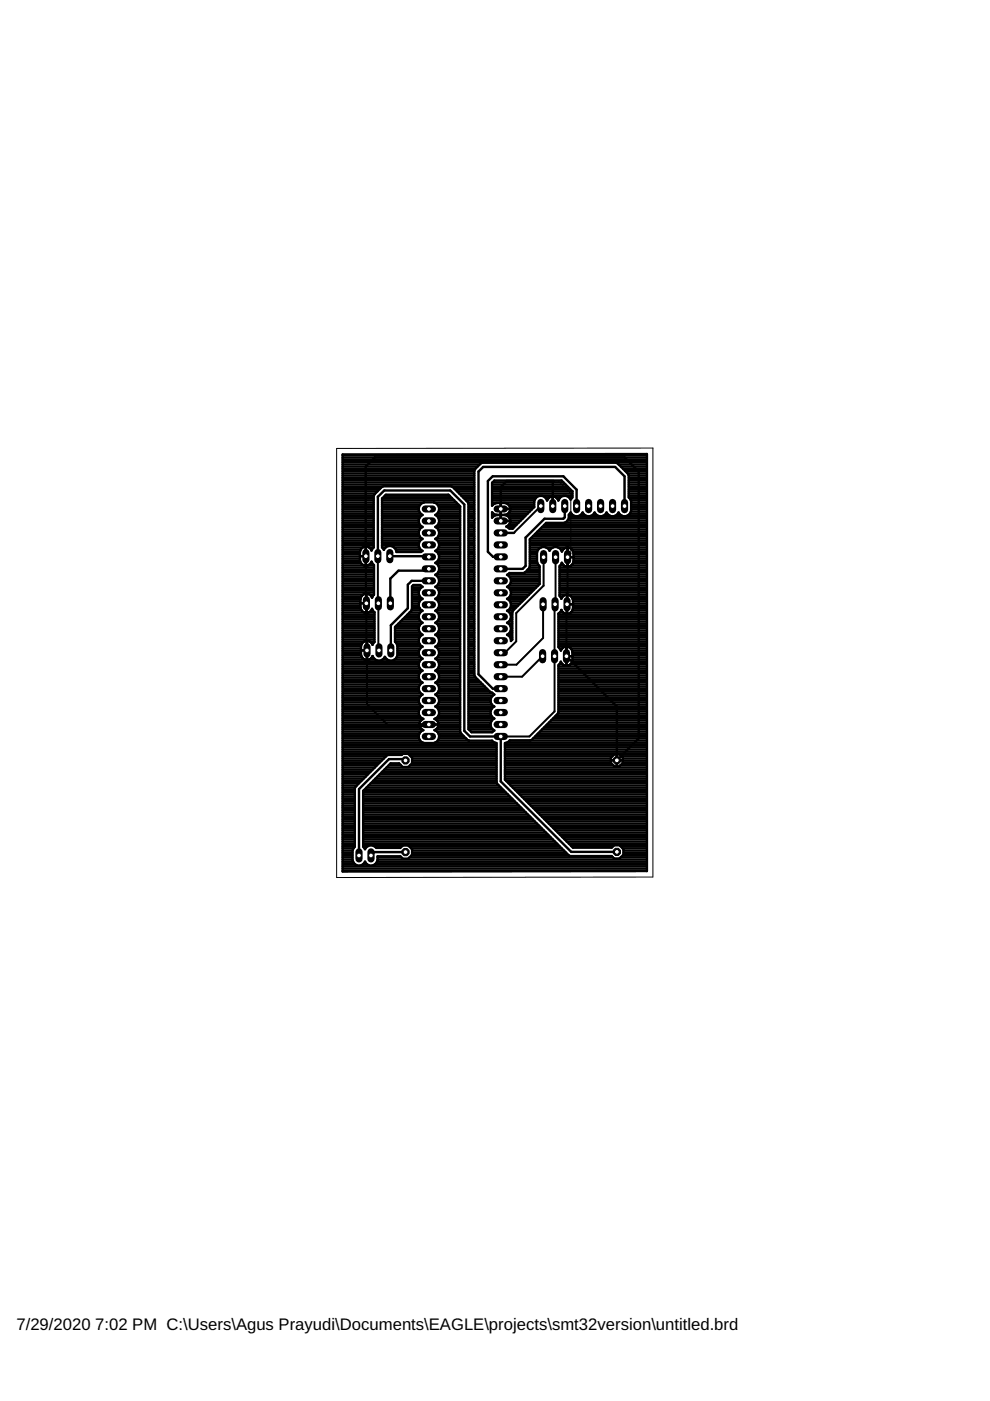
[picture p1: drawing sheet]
<svg xmlns="http://www.w3.org/2000/svg" width="210mm" height="297mm" viewBox="0 0 210 297" stroke-linecap="round" stroke-linejoin="round" font-family="sans-serif">
<defs><g id="words">
<g font-size="3.5">
<text x="3.5" y="281.9">7/29/2020</text>
<text x="20.2" y="281.9">7:02 PM C:\Users\Agus Prayudi\Documents\EAGLE\projects\smt32version\untitled.brd</text>
</g>
</g></defs>
<g fill="none" stroke="#000" stroke-width=".51">
<path d="M72.6 96.4l64.6-.1v88.4l-64.6 .1zM72.6 99.9h28M72.6 99.4h28.2M72.6 98.9h28.6M72.6 98.5h29.1M72.6 98h64.6M72.6 97.5h64.6M72.6 97h64.6M72.6 96.6h64.6M131.1 98.5h6.1M131.6 98.9h5.6M132.1 99.4h5.1"/>
<path d="M132.6 99.9h4.6M72.6 105.1h6.6M72.6 117h3.7M72.6 116.1h4.3M72.6 119.9h4.6M72.6 119.4h3.9M72.6 118.9h3.7M72.6 118.4h3.7M72.6 118h3.7M72.6 117.5h3.7M72.6 116.5h3.9M72.6 115.6h6.6"/>
<path d="M72.6 115.1h6.6M72.6 114.6h6.6M72.6 114.2h6.6M72.6 113.7h6.6M72.6 113.2h6.6M72.6 112.7h6.6M72.6 112.3h6.6M72.6 111.8h6.6M72.6 111.3h6.6M72.6 110.8h6.6M72.6 110.4h6.6M72.6 109.9h6.6"/>
<path d="M72.6 109.4h6.6M72.6 108.9h6.6M72.6 108.5h6.6M72.6 108h6.6M72.6 107.5h6.6M72.6 107h6.6M72.6 106.6h6.6M72.6 106.1h6.6M72.6 105.6h6.6M72.6 104.6h6.9M72.6 104.2h7.4M72.6 103.7h7.9"/>
<path d="M72.6 103.2h8.4M72.6 102.7h28M72.6 102.3h28M72.6 101.8h28M72.6 101.3h28M72.6 100.8h28M72.6 100.4h28M76.3 117.9h1.3M76.3 117.1v1.7a1.27 1.27 0 0 0 1.1 1.1 1.27 1.27 0 0 0 1.4-.8l.5 .7v6.3l-.4 .6a1.28 1.28 0 0 0-1.4-.8 1.28 1.28 0 0 0-1.1 1.1v1.8a1.27 1.27 0 0 0 1.1 1.1 1.27 1.27 0 0 0 1.4-.8l.5 .7v6.3l-.4 .6a1.24 1.24 0 0 0-1.9-.6M76.9 116.1l.6-.2 .8 .2M76.9 116.1l-.4 .4-.2 .6M77.5 117.9v-19l2-1.9h52.9l3 3v56.5l-4.6 4.7"/>
<path d="M77.6 115.9v4.1M77.6 117.9h.1M77.6 119.9h.1M77.6 119.4h.1M77.6 118.9v.1M77.6 118.4v.1M77.6 118h.1M77.6 117.5h.1M77.6 117v.1M77.6 116.5v.1M77.6 116.1h.1M78 119.9h1.3"/>
<path d="M78.3 116.1l.5 .6 .4-.6M78.3 116.1h.9M78.6 119.4h.3M78.7 116.5h.2M79.2 116.1v-10.9l1.8-2 .3-.1h14.3l.4 .1 3.2 3.3 .1 .3v47.8l.7 .7h4.3l.5-.4a1.39 1.39 0 0 1-.8-1.3 1.39 1.39 0 0 1 .8-1.3 1.33 1.33 0 0 1-.8-1.5M80.1 117.9v-12.6l1.4-1.3h14l2.9 3v48l1.3 1.1h6.5v9.6l14.9 14.9h9.7M81 115.6h7.8M81 115.1h7.8M81 114.6h8.1M81 114.2h8.4M81 113.7h8M81 113.2h7.8"/>
<path d="M81 112.7h7.8M81 112.3h8M81 111.8h8.4M81 111.3h8.1M81 110.8h7.8M81 110.4h7.8M81 109.9h7.9M81 109.4h8.3M81 108.9h8.2M81 108.5h7.9M81 108h7.8M81 107.5h7.8"/>
<path d="M81 107h8.1M81 106.6h8.8M81 106.1h15.3M81 116.1h.8M81.1 105.6h14.7M81.4 116.6l-.4-.5v-10.4l.8-.8h13.3l2.5 2.5v47.7l.1 .4 1.4 1.4 .4 .1h4.8l.3 .3 .7 .2v8.4l.1 .3 15.2 15.2 .3 .1h8.8l.5 .5h1.2l.8-.8v-1.2l-.8-.8h-1.2l-.5 .5h-8.2l-14.4-14.4v-7.8l.6-.2 .4-.3h29.1M81.4 116.5v.1M81.6 105.1h13.7M82.7 117.9h8.1l.1 .2M83.5 116.1h5.4M83.9 116.5h5.3M89.4 114.2a1.41 1.41 0 0 1 .2-2.5 1.39 1.39 0 0 1-.8-1.3 1.39 1.39 0 0 1 .8-1.2 1.41 1.41 0 0 1-.8-1.5 1.41 1.41 0 0 1 1.1-1.2h2.1a1.41 1.41 0 0 1 1.1 1.2 1.41 1.41 0 0 1-.8 1.5 1.39 1.39 0 0 1 .8 1.2 1.39 1.39 0 0 1-.8 1.3 1.41 1.41 0 0 1 .2 2.5"/>
<path d="M89.4 114.2l.2 .1a1.39 1.39 0 0 0-.8 1.2 1.39 1.39 0 0 0 .8 1.3l-.3 .2h-5.2a1.39 1.39 0 0 0-1.2-1.2 1.39 1.39 0 0 0-1.5 .8M92.1 106.6h4.7M92.4 119.4h5.2M92.4 111.8h5.2M92.5 114.2l-.2 .1a1.39 1.39 0 0 1 .8 1.2 1.39 1.39 0 0 1-.8 1.3 1.39 1.39 0 0 1 .8 1.3 1.39 1.39 0 0 1-.8 1.2 1.41 1.41 0 0 1 .2 2.5M92.5 114.2h5.1M92.6 117h5M92.6 109.4h5M92.7 116.5h4.9M92.7 108.9h4.9M92.8 114.6h4.8M92.8 107h4.4"/>
<path d="M92.8 118.9h4.8M92.8 111.3h4.8M92.9 119.9h4.7M92.9 113.7h4.7M92.9 112.3h4.7M93 116.1h4.6M93 117.5h4.6M93 109.9h4.6M93 108.5h4.6M93 118.4h4.6M93 115.1h4.6M93 110.8h4.6"/>
<path d="M93 107.5h4.6M93.1 118h4.5M93.1 115.6h4.5M93.1 113.2h4.5M93.1 112.7h4.5M93.1 110.4h4.5M93.1 108h4.5M95.9 103.2h4.7M96.4 103.7h4.2M96.9 104.2h3.7M97.4 104.6h3.2M97.9 105.1h2.7"/>
<path d="M98.3 105.6h2.3M98.8 106.1h1.8M99.2 106.6h1.4M99.3 117h1.3M99.3 116.1h1.3M99.3 119.9h1.3M99.3 119.4h1.3M99.3 118.9h1.3M99.3 118.4h1.3M99.3 118h1.3M99.3 117.5h1.3M99.3 116.5h1.3"/>
<path d="M99.3 115.6h1.3M99.3 115.1h1.3M99.3 114.6h1.3M99.3 114.2h1.3M99.3 113.7h1.3M99.3 113.2h1.3M99.3 112.7h1.3M99.3 112.3h1.3M99.3 111.8h1.3M99.3 111.3h1.3M99.3 110.8h1.3M99.3 110.4h1.3"/>
<path d="M99.3 109.9h1.3M99.3 109.4h1.3M99.3 108.9h1.3M99.3 108.5h1.3M99.3 108h1.3M99.3 107.5h1.3M99.3 107h1.3M104.3 108.6l.4 .4 .6 .2-.6 .2-.4 .4zM104.3 105.1h17.1M104.3 109.4h.4M104.3 108.9h.3M104.3 107h.2"/>
<path d="M104.3 106.6h9M104.3 106.1h9M104.3 105.6h9.3M104.3 104.6h17.1M104.3 104.2h17.1M104.3 103.7h16.6M104.3 103.2h16.1M104.3 102.7h15.6M104.4 102.3h15.1M105.3 109.2h1.7M106.2 110.4h2M106.2 110.4v.1"/>
<path d="M106.2 107.9h.1M106.2 107.9h2M106.2 110.4h.1M106.2 109.9h.1M106.2 109.4h.1M106.2 108.9h.1M106.2 108.5h.1M106.2 108h.1M106.2 107.5h.1M106.2 107h.1M106.2 113h2.8M107 109.2a1.32 1.32 0 0 1 1.2 1.2"/>
<path d="M107.7 109.4h3.7M107.7 111.8h1.3M107.7 108.9h4.1M107.8 107h5.5M107.9 111.3h1.6M108.1 109.9h2.8M108.1 108.5h4.2M108.1 110.8h1.8M108.1 107.5h5.2M108.2 110.4h2.2M108.2 108h4.6M112.3 117h1.6"/>
<path d="M112.3 116.1h2.4M112.3 119.9h2M112.3 119.4h1.7M112.3 118.9h1.6M112.3 118.4h1.6M112.3 118h1.6M112.3 117.5h1.6M112.3 116.5h1.8M112.3 115.6h24.9M112.3 115.1h24.9M112.3 114.6h24.9M112.5 114.2h24.7"/>
<path d="M113 113.7h24.2M113.3 107.5l-4.6 4.6h-.7l-.6-.4a1.27 1.27 0 0 0 .8-1.3M113.5 113.2h23.7M113.9 112.7h23.3M114.1 116.6a1.4 1.4 0 0 1 2.4 .2l.1-.2M114.1 116.6l-.2 .5v2.1l.5 .8v3.8l-5.7 5.7-.1 .3v5.8M114.4 105.1l-.5 .2-.4 .4-.2 .6v1.2M114.4 112.3h22.8M114.9 111.8h22.3M114.9 105.1l.5 .2 .6 .7M115.4 111.3h21.8M115.7 105.6h.6"/>
<path d="M115.8 116.1h1.5M116 106.1h.1M116 106a1.27 1.27 0 0 1 1.2-.7 1.27 1.27 0 0 1 1.2 .7M116.4 116.5h.2M117.2 107h.1M117.2 106.6h.1M117.2 106.1h.1M117.2 105.6h.1M117.2 107.3v-5.1l.2-.2h-10l-1.2 1.3v7.1M118 105.6h.7M118.3 116.1h18.9M118.4 106.1h.1"/>
<path d="M118.8 119.9h.7M118.9 116.5h.5M119.1 119.4h.1M119.4 116.5l-.3 .4a1.4 1.4 0 0 0-1.1-.9 1.4 1.4 0 0 0-1.4 .6M119.4 105.1l-.5 .2-.5 .7M119.7 110.8h17.5M119.7 107.3v2.4l-.3 .3h-4l-4 4v6l-.6 .6h-4.6M120.2 116.1l-.8 .4M120.3 110.4h16.9M120.3 116.1v4.1M120.3 119.9h.1M120.3 119.4h.1"/>
<path d="M120.3 118.9l.1 .1M120.3 118.4l.1 .1M120.3 118h.1M120.3 117.5h.1M120.3 117l.1 .1M120.3 116.5l.1 .1M120.4 116.1l.9 .4M120.6 109.9l-.6 .8-.4 .2h-3.8l-3.5 3.4v5.9l-.1 .3-.9 .9-.3 .1h-3l-.5 .4a1.37 1.37 0 0 1 .9 1.2 1.37 1.37 0 0 1-.9 1.3 1.37 1.37 0 0 1 .9 1.3 1.37 1.37 0 0 1-.9 1.3l.6 .4 .2 .6M120.6 109.9h16.6M120.6 109.4h1.3M120.8 105.6h.4M120.8 108.9h.4"/>
<path d="M121.1 119.9h16.1M121.3 116.5l.3 .8v1.7a1.28 1.28 0 0 1-1.1 1.2 1.28 1.28 0 0 1-1.4-.9l-.5 .7v6.3l.4 .7 .3-.5M121.3 116.5h15.9M121.4 104.2l-2.3-2.3h-14.3l-.5 .5v4.8l.4-.4 .6-.2h1.7a1.27 1.27 0 0 1 1.2 1.3 1.27 1.27 0 0 1-1.2 1.3M121.4 104.2v1.3l-.4 .4-.5-.6-.5-.2M121.5 119.4h15.7M121.6 117h15.6M121.6 118.1l-1.2 .1M121.6 118.9h15.6M121.6 118.4h15.6M121.6 118h15.6M121.6 117.5h15.6"/>
<path d="M122.3 107.3v-3.5l-2.9-2.8h-14.9l-1.1 1v15l1.1 1.1h1.7M122.7 109.4h1.7M123.4 108.9h.3M125.2 109.4h1.8M125.9 108.9h.3M127.7 109.4h1.8M128.4 108.9h.4M130.3 109.4h1.7M131 108.9h.3M132.4 107.3v-6.3l-2-2h-28l-.9 1v43l3 3h1.7M132.8 109.4h4.4M133.1 100.4h4.1"/>
<path d="M133.3 105.1h3.9M133.3 100.8v4.7l.5 .8v2a1.41 1.41 0 0 1-1.2 1.2 1.41 1.41 0 0 1-1.5-.9 1.39 1.39 0 0 1-1.2 .9 1.39 1.39 0 0 1-1.3-.9 1.39 1.39 0 0 1-1.3 .9 1.39 1.39 0 0 1-1.2-.9 1.39 1.39 0 0 1-1.3 .9 1.39 1.39 0 0 1-1.3-.9 1.38 1.38 0 0 1-1.2 .9 1.38 1.38 0 0 1-1.3-.9l-.4 .5v.8M133.3 100.8l-.1-.3-2.3-2.3-.3-.1h-28.3a4.3 4.3 0 0 0-1.7 1.7v43.4l.1 .3 3.3 3.2 .3 .2M133.3 104.6h3.9M133.3 104.2h3.9M133.3 103.7h3.9M133.3 103.2h3.9M133.3 102.7h3.9M133.3 102.3h3.9M133.3 101.8h3.9M133.3 101.3h3.9M133.3 100.8h3.9"/>
<path d="M133.5 105.6h3.7M133.5 108.9h3.7M133.8 106.1h3.4M133.8 108.5h3.4M133.8 108h3.4M133.8 107.5h3.4M133.8 107h3.4M133.8 106.6h3.4M72.6 139.9h4.8M72.6 139.4h4.2M72.6 138.9h4M72.6 138.5h3.9"/>
<path d="M72.6 138h3.9M72.6 137.5h3.9M72.6 137h3.9M72.6 136.5h4.1M72.6 136.1h4.5M72.6 135.6h6.8M72.6 135.1h6.8M72.6 134.6h6.8M72.6 134.2h6.8M72.6 133.7h6.8M72.6 133.2h6.8M72.6 132.7h6.8"/>
<path d="M72.6 132.2h6.8M72.6 131.8h6.8M72.6 131.3h6.8M72.6 130.8h6.8M72.6 130.3h6.8M72.6 129.9h4.7M72.6 129.4h4M72.6 128.9h3.9M72.6 128.4h3.8M72.6 128h3.8M72.6 127.5h3.8M72.6 127h3.8"/>
<path d="M72.6 126.5h4M72.6 126.1h4.4M72.6 125.6h6.7M72.6 125.1h6.7M72.6 124.7h6.7M72.6 124.2h6.7M72.6 123.7h6.7M72.6 123.2h6.7M72.6 122.7h6.7M72.6 122.3h6.7M72.6 121.8h6.7M72.6 121.3h6.7"/>
<path d="M72.6 120.8h6.7M72.6 120.4h6.7M76.4 127.9l1.3 .1M76.5 137v1.8a1.26 1.26 0 0 0 1.1 1.1 1.26 1.26 0 0 0 1.4-.8 1.39 1.39 0 0 0 1.2 1 1.39 1.39 0 0 0 1.4-.8 1.41 1.41 0 0 0 1.4 .8 1.41 1.41 0 0 0 1.3-1.2M76.5 137.9h1.3M77.1 136.1l-.4 .4-.2 .5M77.7 125.9v4M77.7 129.4h.1M77.7 128.9h.1M77.7 128.4v.1M77.7 127.5h.1M77.7 127h.1"/>
<path d="M77.7 126.5v.1M77.7 126.1h.1M77.8 135.9v4M77.8 137.9h.1M77.8 139.9h.1M77.8 139.4h.1M77.8 138.9h.1M77.8 138.5h.1M77.8 138h.1M77.8 137.5h.1M77.8 137h.1M77.8 136.5v.1"/>
<path d="M77.8 136.1h.1M78.1 129.9h1.3M78.2 139.9h1.4M78.4 126.1h.9M78.5 136.1h.9M78.7 129.4h.3M78.8 126.5h.2M78.8 139.4h.3M78.9 136.5h.2M81.1 139.9h1M81.6 139.4h.1M83.6 139.9h5.7"/>
<path d="M83.8 135.6h5M83.8 135.1h5.2M83.8 134.6h5.7M83.8 134.2h5.3M83.8 133.7h5M83.8 133.2h5M83.8 136.1h5M84 132.7h4.9M84.1 139.4h5.1M84.1 136.5h4.9M84.3 138.9h4.6M84.3 138.5h4.5"/>
<path d="M84.3 138h4.5M84.3 137.5h4.8M84.3 137h5.1M84.4 132.2h4.9M84.9 131.8h4.3M85.4 131.3h3.5M85.9 130.8h2.9M86.3 130.3h2.5M86.8 129.9h2.3M87.2 129.4h2.2M87.4 128.9h1.6M87.4 128.4h1.4"/>
<path d="M87.4 128h1.4M87.4 127.5h1.6M87.4 127h2.1M87.4 126.5h1.7M87.4 126.1h1.4M87.4 125.6h1.4M87.4 125.1h1.5M87.4 124.7h1.9M87.5 124.2h1.7M88.8 128l.2-.6 .6-.4a1.39 1.39 0 0 1-.8-1.3 1.39 1.39 0 0 1 .8-1.3l-.5-.4h-1.4l-.3 .4v4.8l-.2 .3-3.4 3.4v3.2l.5 .8v2M88.8 128v.5l.6 .9M88.8 135.6v.5l.6 .9"/>
<path d="M89.4 129.4l.2 .1a1.39 1.39 0 0 0-.8 1.3 1.39 1.39 0 0 0 .8 1.2 1.39 1.39 0 0 0-.8 1.3 1.39 1.39 0 0 0 .8 1.3l-.6 .4-.2 .6M89.4 137l.2 .1a1.39 1.39 0 0 0-.8 1.3 1.39 1.39 0 0 0 .8 1.3 1.38 1.38 0 0 0-.8 1.2 1.38 1.38 0 0 0 .8 1.3 1.39 1.39 0 0 0-.2 2.4M90.9 120.6l-.3 .4h-6.1l-1.7 1.7v5.2M90.9 123.1h-3.6l-.8 .9v5l-3.6 3.6v5.3M92.4 134.6h5.2M92.4 127h5.2M92.5 137l-.2 .1a1.39 1.39 0 0 1 .8 1.3 1.39 1.39 0 0 1-.8 1.3 1.38 1.38 0 0 1 .8 1.2 1.38 1.38 0 0 1-.8 1.3 1.39 1.39 0 0 1 .2 2.4M92.5 121.8l-.2 .1a1.39 1.39 0 0 1 .8 1.2 1.39 1.39 0 0 1-.8 1.3 1.39 1.39 0 0 1 .8 1.3 1.39 1.39 0 0 1-.8 1.3l.6 .4 .2 .6M92.5 129.4l-.2 .1a1.39 1.39 0 0 1 .8 1.3 1.39 1.39 0 0 1-.8 1.2 1.39 1.39 0 0 1 .8 1.3 1.39 1.39 0 0 1-.8 1.3l.6 .4 .2 .6M92.5 137h5.1M92.5 129.4h5.1M92.5 121.8h5.1"/>
<path d="M92.6 139.9h5M92.6 132.2h5M92.6 124.7h5M92.7 139.4h4.9M92.7 131.8h4.9M92.7 124.2h4.9M92.8 137.5h4.8M92.8 129.9h4.8M92.8 122.3h4.8M92.8 134.2h4.8M92.8 126.5h4.8M92.9 136.5h4.7"/>
<path d="M92.9 135.1h4.7M92.9 128.9h4.7M92.9 127.5h4.7M92.9 121.3h4.7M93 138.9h4.6M93 132.7h4.6M93 131.3h4.6M93 125.1h4.6M93 123.7h4.6M93 138h4.6M93 133.7h4.6M93 130.3h4.6"/>
<path d="M93 126.1h4.6M93 122.7h4.6M93.1 135.6v.5l-.6 .9M93.1 128v.5l-.6 .9M93.1 138.5h4.5M93.1 136.1h4.5M93.1 135.6h4.5M93.1 133.2h4.5M93.1 130.8h4.5M93.1 128.4h4.5M93.1 128h4.5M93.1 125.6h4.5"/>
<path d="M93.1 123.2h4.5M93.1 120.8h4.5M93.1 120.4h4.5M99.3 139.9h1.3M99.3 139.4h1.3M99.3 138.9h1.3M99.3 138.5h1.3M99.3 138h1.3M99.3 137.5h1.3M99.3 137h1.3M99.3 136.5h1.3M99.3 136.1h1.3"/>
<path d="M99.3 135.6h1.3M99.3 135.1h1.3M99.3 134.6h1.3M99.3 134.2h1.3M99.3 133.7h1.3M99.3 133.2h1.3M99.3 132.7h1.3M99.3 132.2h1.3M99.3 131.8h1.3M99.3 131.3h1.3M99.3 130.8h1.3M99.3 130.3h1.3"/>
<path d="M99.3 129.9h1.3M99.3 129.4h1.3M99.3 128.9h1.3M99.3 128.4h1.3M99.3 128h1.3M99.3 127.5h1.3M99.3 127h1.3M99.3 126.5h1.3M99.3 126.1h1.3M99.3 125.6h1.3M99.3 125.1h1.3M99.3 124.7h1.3"/>
<path d="M99.3 124.2h1.3M99.3 123.7h1.3M99.3 123.2h1.3M99.3 122.7h1.3M99.3 122.3h1.3M99.3 121.8h1.3M99.3 121.3h1.3M99.3 120.8h1.3M99.3 120.4h1.3M107.7 134.6h.9M107.7 127h3.5M107.7 129.4h1.1"/>
<path d="M107.7 121.8h6.7M107.9 132.2h.7M107.9 124.7h5.7M107.9 131.8h.7M107.9 124.2h6.2M108 129.9h.6M108 122.3h6.4M108.1 134.2h.5M108.1 126.5h3.6M108.1 135.1h.5M108.1 127.5h2.6M108.2 128.9h1.1"/>
<path d="M108.2 132.7h.4M108.2 125.1h4.9M108.2 131.3h.4M108.2 123.7h6.2M108.3 130.3h.3M108.3 122.7h6.1M108.3 133.7h.3M108.3 126.1h3.9M108.3 128a1.36 1.36 0 0 1-.8 1.5 1.37 1.37 0 0 1 .9 1.3 1.37 1.37 0 0 1-.9 1.2 1.37 1.37 0 0 1 .9 1.3 1.37 1.37 0 0 1-.9 1.3l.6 .4 .2 .6M108.3 135.6v.3l.3-.3M108.3 135.6h.3M108.3 133.2h.3"/>
<path d="M108.3 130.8h.3M108.3 128.4h1.5M108.3 128h2M108.3 125.6h4.3M108.3 123.2h6.1M111.4 121.3h3M111.8 120.8h2.6M112.2 120.4h2.2M118.4 137h18.8M118.4 136.5h18.8M118.4 136.1h18.8M118.4 135.6h18.8"/>
<path d="M118.4 135.1h18.8M118.4 134.6h18.8M118.4 134.2h18.8M118.4 133.7h18.8M118.4 133.2h18.8M118.4 132.7h18.8M118.4 132.2h18.8M118.4 131.8h18.8M118.4 131.3h18.8M118.4 130.8h18.8M118.4 130.3h18.8M118.6 126.1h18.6"/>
<path d="M118.6 125.6h18.6M118.6 125.1h18.6M118.6 124.7h18.6M118.6 124.2h18.6M118.6 123.7h18.6M118.6 123.2h18.6M118.6 122.7h18.6M118.6 122.3h18.6M118.6 121.8h18.6M118.6 121.3h18.6M118.6 120.8h18.6M118.6 120.4h18.6"/>
<path d="M118.7 129.9h.7M118.7 137.5h.5M118.8 126.5h.5M119 129.4h.1M119 129.4l-.6 .7v7.1l.5 .7a1.26 1.26 0 0 1 1.4-.8 1.26 1.26 0 0 1 1.1 1.2l-.1 2.1M119 129.4l.4 .5M119.3 126.5a1.28 1.28 0 0 1 1.3-.3 1.28 1.28 0 0 1 .9 1.1l-.1 2.1M120.1 139.4h.1M120.1 137.1v4.1M120.1 138.9h.1M120.1 139.9h.1M120.1 138.5h.1"/>
<path d="M120.1 138h.1M120.1 137.5h.1M120.2 127.5h.1M120.2 126.1v4.1M120.2 129.9h.1M120.2 129.4h.1M120.2 128.9h.1M120.2 128.4v.1M120.2 128h.1M120.2 127h.1M120.2 126.5v.1M121 129.9h16.2"/>
<path d="M121 137.5h16.2M121.2 126.5h16M121.3 138h15.9M121.4 139.1h-1.3l10.7 10.7v12.7M121.4 139.9h15.8M121.4 139.4h15.8M121.4 138.9h15.8M121.4 138.5h15.8M121.4 129.4a1.27 1.27 0 0 1-2 .5M121.4 129.4h15.8M121.4 127h15.8M121.5 128.1h-1.3"/>
<path d="M121.5 128.9h15.7M121.5 128.4h15.7M121.5 128h15.7M121.5 127.5h15.7M72.6 157h16.5M72.6 159.9h12.8M72.6 159.4h32.7M72.6 158.9h32.7M72.6 158.4h32.7M72.6 158h32.7M72.6 157.5h17.1M72.6 156.5h16.2"/>
<path d="M72.6 156.1h16.2M72.6 155.6h16.3M72.6 155.1h16.7M72.6 154.6h16.8M72.6 154.2h16.4M72.6 153.7h16.3M72.6 153.2h16.4M72.6 152.7h16.7M72.6 152.3h16.8M72.6 151.8h16.4M72.6 151.3h16.2M72.6 150.8h16.2"/>
<path d="M72.6 150.3h16.4M72.6 149.9h16.9M72.6 149.4h16.5M72.6 148.9h16.2M72.6 148.4h16.2M72.6 148h16.3M72.6 147.5h16.7M72.6 147h16.6M72.6 146.5h16.3M72.6 146.1h16.2M72.6 145.6h16.2M72.6 145.1h16.5"/>
<path d="M72.6 144.6h16.8M72.6 144.2h16.4M72.6 143.7h16.2M72.6 143.2h16.2M72.6 142.7h16.4M72.6 142.3h16.9M72.6 141.8h16.5M72.6 141.3h16.2M72.6 140.8h16.2M72.6 140.4h16.3M86.6 159.9h18.7M88.8 150.8v.6l.6 .9"/>
<path d="M88.9 153.6h4.1M89.4 144.6l.2 .1a1.37 1.37 0 0 0-.8 1.3 1.37 1.37 0 0 0 .8 1.3 1.39 1.39 0 0 0-.8 1.2 1.39 1.39 0 0 0 .8 1.3l-.6 .5-.2 .5M89.4 152.3l.4 .1a1.26 1.26 0 0 0-.9 1.2 1.26 1.26 0 0 0 .9 1.2 1.41 1.41 0 0 0-1 1.4 1.41 1.41 0 0 0 1.1 1.3h2.1a1.41 1.41 0 0 0 1.1-1.3 1.41 1.41 0 0 0-1-1.4 1.27 1.27 0 0 0 .9-1.2 1.27 1.27 0 0 0-.9-1.2l.4-.1M90.9 153.6h.1M92.1 157.5h12.9M92.4 149.9h5.2M92.4 142.3h5.2M92.5 154.6h5.1M92.5 144.6l-.2 .1a1.37 1.37 0 0 1 .8 1.3 1.37 1.37 0 0 1-.8 1.3 1.39 1.39 0 0 1 .8 1.2 1.39 1.39 0 0 1-.8 1.3l.6 .5 .2 .5M92.5 152.3h5.1M92.5 144.6h5.1M92.6 152.7h5"/>
<path d="M92.6 155.1h5M92.6 147.5h5M92.7 147h4.9M92.8 145.1h4.8M92.8 157h6.6M92.8 149.4h4.8M92.8 141.8h4.8M92.9 154.2h4.7M92.9 153.2h4.7M92.9 151.8h4.7M92.9 150.3h4.7M92.9 144.2h4.7"/>
<path d="M92.9 142.7h4.7M93 153.7h4.6M93 155.6h4.8M93 148h4.6M93 146.5h4.6M93 140.4h4.6M93 156.5h5.8M93 148.9h4.6M93 145.6h4.6M93 141.3h4.6M93.1 150.8v.6l-.6 .9M93.1 156.1h5.2"/>
<path d="M93.1 151.3h4.5M93.1 150.8h4.5M93.1 148.4h4.5M93.1 146.1h4.5M93.1 143.7h4.5M93.1 143.2h4.5M93.1 140.8h4.5M99.3 154.2h4.8M99.3 153.7h4.7M99.3 153.2h4.8M99.3 152.7h5M99.3 152.3h5.3"/>
<path d="M99.3 151.8h4.9M99.3 151.3h4.7M99.3 150.8h4.7M99.3 150.3h4.9M99.3 149.9h5.4M99.3 149.4h5M99.3 148.9h4.8M99.3 148.4h4.7M99.3 148h4.8M99.3 147.5h5.2M99.3 147h5.2M99.3 146.5h4.5"/>
<path d="M99.3 146.1h4M99.3 145.6h3.5M99.3 145.1h3M99.3 144.6h2.6M99.3 144.2h2.1M99.3 143.7h1.6M99.3 143.2h1.3M99.3 142.7h1.3M99.3 142.3h1.3M99.3 141.8h1.3M99.3 141.3h1.3M99.3 140.8h1.3"/>
<path d="M99.3 140.4h1.3M99.4 154.6h5.1M99.8 155.1h4.7M104.3 146.9h.1M104.3 146.9l.5 .4a1.39 1.39 0 0 0-.8 1.2 1.39 1.39 0 0 0 .8 1.3l-.6 .5-.2 .5M107.1 159.9h30.1M107.1 159.4h30.1M107.1 158.9h30.1M107.1 158.4h30.1M107.1 158h30.1M107.4 157.5h29.8M113.1 156.5h24.1"/>
<path d="M113.5 156.1h23.7M114 155.6h23.2M114.5 155.1h22.7M115 154.6h22.2M115.4 154.2h21.8M115.9 153.7h21.3M116.4 153.2h20.8M116.9 152.7h20.3M117.3 152.3h19.9M117.8 151.8h19.4M118.3 151.3l-5.6 5.6-.3 .1M118.3 151.3h18.9"/>
<path d="M118.4 150.8h18.8M118.4 150.3h18.8M118.4 149.9h18.8M118.4 149.4h18.8M118.4 148.9h18.8M118.4 148.4h18.8M118.4 148h18.8M118.4 147.5h18.8M118.4 147h18.8M118.4 146.5h18.8M118.4 146.1h18.8M118.4 145.6h18.8"/>
<path d="M118.4 145.1h18.8M118.4 144.6h18.8M118.4 144.2h18.8M118.4 143.7h18.8M118.4 143.2h18.8M118.4 142.7h18.8M118.4 142.3h18.8M118.4 141.8h18.8M118.4 141.3h18.8M118.6 140.8h.7M118.9 140.4h.1M118.9 140.4l-.5 .6v10l-.1 .3"/>
<path d="M118.9 140.4l.4 .4M119.3 140.8a1.25 1.25 0 0 0 1.6 0M120.1 140.8h.1M120.1 140.4h.1M121 140.8h16.2M121.3 140.4l-.4 .4M121.3 140.4h15.9M72.6 179.9h2.3M72.6 179.4h2.6M72.6 178.9h2.6M72.6 178.4h2.6M72.6 177.9h2.6"/>
<path d="M72.6 177.5h2.6M72.6 177h2.6M72.6 176.5h2.6M72.6 176h2.6M72.6 175.6h2.6M72.6 175.1h2.6M72.6 174.6h2.6M72.6 174.1h2.6M72.6 173.7h2.6M72.6 173.2h2.6M72.6 172.7h2.6M72.6 172.2h2.6"/>
<path d="M72.6 171.8h2.6M72.6 171.3h2.6M72.6 170.8h2.6M72.6 170.3h2.6M72.6 169.9h2.6M72.6 169.4h2.6M72.6 168.9h2.6M72.6 168.4h2.6M72.6 168h2.6M72.6 167.5h2.6M72.6 167h2.7M72.6 166.5h3"/>
<path d="M72.6 166.1h3.5M72.6 165.6h4M72.6 165.1h4.5M72.6 164.6h5M72.6 164.1h5.4M72.6 163.7h5.9M72.6 163.2h6.4M72.6 162.7h6.9M72.6 162.2h7.3M72.6 161.8h7.8M72.6 161.3h8.3M72.6 160.8h8.8"/>
<path d="M72.6 160.3h9.2M75 179.8l.2-.3v-12.4l.2-.3 6.6-6.6 .3-.1h2.9l.2-.3h1.2l.8 .9v1.1l-.8 .8h-1.2l-.8-.8h-1.8l-5.8 5.9v11.8l.3 .3M75 179.8l-.3 .5M77 179.4h1M77 178.9h41.1M77 178.4h40.7M77 177.9h40.2M77 177.5h39.7M77 177h39.2M77 176.5h38.8M77 176h38.3M77 175.6h37.8"/>
<path d="M77 175.1h37.3M77 174.6h36.9M77 174.1h36.4M77 173.7h35.9M77 173.2h35.4M77 172.7h35M77 172.2h34.5M77 171.8h34M77 171.3h33.5M77 170.8h33M77 170.3h32.6M77 169.9h32.1"/>
<path d="M77 169.4h31.6M77 168.9h31.1M77 168.4h30.7M77 168h30.2M77.2 167.5h29.5M77.3 179.8l.1 .3 .1-.3M77.3 179.9h.2M77.5 179.8a1.41 1.41 0 0 1 2.3 0h5.1l.5-.5h1.2l.8 .8v1.1l-.8 .9h-1.2l-.5-.6h-4.8a1.46 1.46 0 0 1-.7 1.8 1.46 1.46 0 0 1-1.9-.4l-.1-.2M77.7 167h28.5M78.1 166.5h27.7M78.6 166.1h26.8M79.1 165.6h26.2"/>
<path d="M79.3 179.4h6M79.6 165.1h25.7M80.1 164.6h25.2M80.5 164.1h24.8M81 163.7h24.3M81.5 163.2h23.8M82 162.7h23.3M82.4 162.2h2.6M86 161.2l-.3-.2h-3.2l-6.4 6.3v14.1M86.7 179.4h31.9M86.9 162.2h18.4M87.1 160.3h18.2"/>
<path d="M87.2 179.9h31.9M87.4 161.8h17.9M87.4 161.3h17.9M87.4 160.8h17.9M107.1 165.1h30.1M107.1 164.6h30.1M107.1 164.1h30.1M107.1 163.7h30.1M107.1 163.2h30.1M107.1 162.7h30.1M107.1 162.2h22.9M107.1 161.8h22.5"/>
<path d="M107.1 161.3h22.4M107.1 160.8h22.4M107.1 160.3h22.7M107.3 165.6h29.9M107.8 166.1h29.4M108.3 166.5h28.9M108.8 167h28.4M109.2 167.5h28M109.7 168h27.5M110.2 168.4h27M110.7 168.9h26.5M111.1 169.4h26.1"/>
<path d="M111.6 169.9h25.6M112.1 170.3h25.1M112.6 170.8h24.6M113 171.3h24.2M113.5 171.8h23.7M114 172.2h23.2M114.5 172.7h22.7M114.9 173.2h22.3M115.4 173.7h21.8M115.9 174.1h21.3M116.4 174.6h20.8M116.8 175.1h20.4"/>
<path d="M117.3 175.6h19.9M117.8 176h19.4M118.3 176.5h18.9M118.7 177h18.5M119.2 177.5h18M119.7 177.9h17.5M120.2 178.4h17M120.6 178.9h16.6M121.1 179.4h8.9M129.5 161.2h2.6M130.8 162.2v.1M130.8 161.8h.1"/>
<path d="M130.8 161.3h.1M130.8 160.8h.1M130.8 160.3v.1M131.5 179.4h5.7M131.5 162.2h5.7M131.7 160.3h5.5M132 179.9h5.2M132 161.8h5.2M132.1 161.3h5.1M132.1 160.8h5.1M72.6 184.6h64.6M72.6 184.1h64.6"/>
<path d="M72.6 183.7h64.6M72.6 183.2h2.6M72.6 182.7h2.3M72.6 182.2h2.1M72.6 181.8h2.1M72.6 181.3h2.1M72.6 180.8h2.1M72.6 180.3h2.1M74.7 180.3v2.1a1.39 1.39 0 0 0 1.3 1.1 1.39 1.39 0 0 0 1.4-.8M77 183.2h.8M77.4 182.7h.1M79.6 183.2h57.6"/>
<path d="M79.9 182.7h57.3M80.1 182.2h57.1M80.1 181.8h5M86 180.7h-6.6l-.7 .7M86.8 181.8h43.1M87.3 181.3h33.2M87.4 180.8h32.6M87.4 180.3h32.2M131.6 181.8h5.6M132.1 181.3h5.1M132.2 180.8h5M132.2 180.3h5"/>
<circle cx="130.8" cy="161.2" r="1.38"/>
</g>
<path d="M77.5 117.9l.1 .1M77.6 117.9l.1 10.1M80.1 117.9l.1 19.9 .1 .1M114.7 107.3l-5.7 5.7M115.3 118.1v6.1l-5.8 5.8v6l-2.5 2.4h-.8M117.8 118.1l-.1 10M120.3 118.1l-.1 10M77.7 127.9l.1 21.4 4.7 4.7h8.1l.3-.4M115 139.1l-4.3 4.4h-4.5M115.1 128.1v7.2l-5.6 5.6h-3.3M117.8 128h-.4l.2 .1v22.7l-5.4 5.3h-6M120.3 128l-.2 .2v10.9" fill="none" stroke="#000" stroke-width=".42"/>
<path d="M117.4 102h1l2.6 2.6v12.8l-.7 .7" fill="none" stroke="#000" stroke-width=".21"/>
<path d="M106.1 118l.1 .1" fill="none" stroke="#000" stroke-width=".32"/>
<path d="M90.2 107.9h1.5" fill="none" stroke="#000" stroke-width="1.5"/>
<circle cx="90.9" cy="107.9" r=".51" fill="#fff" stroke="#000" stroke-width=".21"/>
<path d="M90.2 110.4h1.5" fill="none" stroke="#000" stroke-width="1.5"/>
<circle cx="90.9" cy="110.4" r=".51" fill="#fff" stroke="#000" stroke-width=".21"/>
<path d="M90.2 113h1.5" fill="none" stroke="#000" stroke-width="1.5"/>
<circle cx="90.9" cy="113" r=".51" fill="#fff" stroke="#000" stroke-width=".21"/>
<path d="M90.2 115.5h1.5" fill="none" stroke="#000" stroke-width="1.5"/>
<circle cx="90.9" cy="115.5" r=".51" fill="#fff" stroke="#000" stroke-width=".21"/>
<path d="M90.2 118.1h1.5" fill="none" stroke="#000" stroke-width="1.5"/>
<circle cx="90.9" cy="118.1" r=".51" fill="#fff" stroke="#000" stroke-width=".21"/>
<path d="M90.2 120.6h1.5" fill="none" stroke="#000" stroke-width="1.5"/>
<circle cx="90.9" cy="120.6" r=".51" fill="#fff" stroke="#000" stroke-width=".21"/>
<path d="M90.2 123.1h1.5" fill="none" stroke="#000" stroke-width="1.5"/>
<circle cx="90.9" cy="123.1" r=".51" fill="#fff" stroke="#000" stroke-width=".21"/>
<path d="M90.2 125.7h1.5" fill="none" stroke="#000" stroke-width="1.5"/>
<circle cx="90.9" cy="125.7" r=".51" fill="#fff" stroke="#000" stroke-width=".21"/>
<path d="M90.2 128.2h1.5" fill="none" stroke="#000" stroke-width="1.5"/>
<circle cx="90.9" cy="128.2" r=".51" fill="#fff" stroke="#000" stroke-width=".21"/>
<path d="M90.2 130.8h1.5" fill="none" stroke="#000" stroke-width="1.5"/>
<circle cx="90.9" cy="130.8" r=".51" fill="#fff" stroke="#000" stroke-width=".21"/>
<path d="M90.2 133.3h1.5" fill="none" stroke="#000" stroke-width="1.5"/>
<circle cx="90.9" cy="133.3" r=".51" fill="#fff" stroke="#000" stroke-width=".21"/>
<path d="M90.2 135.8h1.5" fill="none" stroke="#000" stroke-width="1.5"/>
<circle cx="90.9" cy="135.8" r=".51" fill="#fff" stroke="#000" stroke-width=".21"/>
<path d="M90.2 138.4h1.5" fill="none" stroke="#000" stroke-width="1.5"/>
<circle cx="90.9" cy="138.4" r=".51" fill="#fff" stroke="#000" stroke-width=".21"/>
<path d="M90.2 140.9h1.5" fill="none" stroke="#000" stroke-width="1.5"/>
<circle cx="90.9" cy="140.9" r=".51" fill="#fff" stroke="#000" stroke-width=".21"/>
<path d="M90.2 143.5h1.5" fill="none" stroke="#000" stroke-width="1.5"/>
<circle cx="90.9" cy="143.5" r=".51" fill="#fff" stroke="#000" stroke-width=".21"/>
<path d="M90.2 146h1.5" fill="none" stroke="#000" stroke-width="1.5"/>
<circle cx="90.9" cy="146" r=".51" fill="#fff" stroke="#000" stroke-width=".21"/>
<path d="M90.2 148.5h1.5" fill="none" stroke="#000" stroke-width="1.5"/>
<circle cx="90.9" cy="148.5" r=".51" fill="#fff" stroke="#000" stroke-width=".21"/>
<path d="M90.2 151.1h1.5" fill="none" stroke="#000" stroke-width="1.5"/>
<circle cx="90.9" cy="151.1" r=".51" fill="#fff" stroke="#000" stroke-width=".21"/>
<path d="M90.2 153.6h1.5" fill="none" stroke="#000" stroke-width="1.5"/>
<circle cx="90.9" cy="153.6" r=".51" fill="#fff" stroke="#000" stroke-width=".21"/>
<path d="M90.2 156.1h1.5" fill="none" stroke="#000" stroke-width="1.5"/>
<circle cx="90.9" cy="156.1" r=".51" fill="#fff" stroke="#000" stroke-width=".21"/>
<path d="M105.4 107.9h1.5" fill="none" stroke="#000" stroke-width="1.5"/>
<circle cx="106.2" cy="107.9" r=".51" fill="#fff" stroke="#000" stroke-width=".21"/>
<path d="M105.4 110.4h1.5" fill="none" stroke="#000" stroke-width="1.5"/>
<circle cx="106.2" cy="110.4" r=".51" fill="#fff" stroke="#000" stroke-width=".21"/>
<path d="M105.4 113h1.5" fill="none" stroke="#000" stroke-width="1.5"/>
<circle cx="106.2" cy="113" r=".51" fill="#fff" stroke="#000" stroke-width=".21"/>
<path d="M105.4 115.5h1.5" fill="none" stroke="#000" stroke-width="1.5"/>
<circle cx="106.2" cy="115.5" r=".51" fill="#fff" stroke="#000" stroke-width=".21"/>
<path d="M105.4 118.1h1.5" fill="none" stroke="#000" stroke-width="1.5"/>
<circle cx="106.2" cy="118.1" r=".51" fill="#fff" stroke="#000" stroke-width=".21"/>
<path d="M105.4 120.6h1.5" fill="none" stroke="#000" stroke-width="1.5"/>
<circle cx="106.2" cy="120.6" r=".51" fill="#fff" stroke="#000" stroke-width=".21"/>
<path d="M105.4 123.1h1.5" fill="none" stroke="#000" stroke-width="1.5"/>
<circle cx="106.2" cy="123.1" r=".51" fill="#fff" stroke="#000" stroke-width=".21"/>
<path d="M105.4 125.7h1.5" fill="none" stroke="#000" stroke-width="1.5"/>
<circle cx="106.2" cy="125.7" r=".51" fill="#fff" stroke="#000" stroke-width=".21"/>
<path d="M105.4 128.2h1.5" fill="none" stroke="#000" stroke-width="1.5"/>
<circle cx="106.2" cy="128.2" r=".51" fill="#fff" stroke="#000" stroke-width=".21"/>
<path d="M105.4 130.8h1.5" fill="none" stroke="#000" stroke-width="1.5"/>
<circle cx="106.2" cy="130.8" r=".51" fill="#fff" stroke="#000" stroke-width=".21"/>
<path d="M105.4 133.3h1.5" fill="none" stroke="#000" stroke-width="1.5"/>
<circle cx="106.2" cy="133.3" r=".51" fill="#fff" stroke="#000" stroke-width=".21"/>
<path d="M105.4 135.8h1.5" fill="none" stroke="#000" stroke-width="1.5"/>
<circle cx="106.2" cy="135.8" r=".51" fill="#fff" stroke="#000" stroke-width=".21"/>
<path d="M105.4 138.4h1.5" fill="none" stroke="#000" stroke-width="1.5"/>
<circle cx="106.2" cy="138.4" r=".51" fill="#fff" stroke="#000" stroke-width=".21"/>
<path d="M105.4 140.9h1.5" fill="none" stroke="#000" stroke-width="1.5"/>
<circle cx="106.2" cy="140.9" r=".51" fill="#fff" stroke="#000" stroke-width=".21"/>
<path d="M105.4 143.5h1.5" fill="none" stroke="#000" stroke-width="1.5"/>
<circle cx="106.2" cy="143.5" r=".51" fill="#fff" stroke="#000" stroke-width=".21"/>
<path d="M105.4 146h1.5" fill="none" stroke="#000" stroke-width="1.5"/>
<circle cx="106.2" cy="146" r=".51" fill="#fff" stroke="#000" stroke-width=".21"/>
<path d="M105.4 148.5h1.5" fill="none" stroke="#000" stroke-width="1.5"/>
<circle cx="106.2" cy="148.5" r=".51" fill="#fff" stroke="#000" stroke-width=".21"/>
<path d="M105.4 151.1h1.5" fill="none" stroke="#000" stroke-width="1.5"/>
<circle cx="106.2" cy="151.1" r=".51" fill="#fff" stroke="#000" stroke-width=".21"/>
<path d="M105.4 153.6h1.5" fill="none" stroke="#000" stroke-width="1.5"/>
<circle cx="106.2" cy="153.6" r=".51" fill="#fff" stroke="#000" stroke-width=".21"/>
<path d="M105.4 156.1h1.5" fill="none" stroke="#000" stroke-width="1.5"/>
<circle cx="106.2" cy="156.1" r=".51" fill="#fff" stroke="#000" stroke-width=".21"/>
<path d="M114.7 106.5v1.6" fill="none" stroke="#000" stroke-width="1.5"/>
<circle cx="114.7" cy="107.3" r=".51" fill="#fff" stroke="#000" stroke-width=".21"/>
<path d="M117.2 106.5v1.6" fill="none" stroke="#000" stroke-width="1.5"/>
<circle cx="117.2" cy="107.3" r=".51" fill="#fff" stroke="#000" stroke-width=".21"/>
<path d="M119.7 106.5v1.6" fill="none" stroke="#000" stroke-width="1.5"/>
<circle cx="119.7" cy="107.3" r=".51" fill="#fff" stroke="#000" stroke-width=".21"/>
<path d="M122.3 106.5v1.6" fill="none" stroke="#000" stroke-width="1.5"/>
<circle cx="122.3" cy="107.3" r=".51" fill="#fff" stroke="#000" stroke-width=".21"/>
<path d="M124.8 106.5v1.6" fill="none" stroke="#000" stroke-width="1.5"/>
<circle cx="124.8" cy="107.3" r=".51" fill="#fff" stroke="#000" stroke-width=".21"/>
<path d="M127.3 106.5v1.6" fill="none" stroke="#000" stroke-width="1.5"/>
<circle cx="127.3" cy="107.3" r=".51" fill="#fff" stroke="#000" stroke-width=".21"/>
<path d="M129.9 106.5v1.6" fill="none" stroke="#000" stroke-width="1.5"/>
<circle cx="129.9" cy="107.3" r=".51" fill="#fff" stroke="#000" stroke-width=".21"/>
<path d="M132.4 106.5v1.6" fill="none" stroke="#000" stroke-width="1.5"/>
<circle cx="132.4" cy="107.3" r=".51" fill="#fff" stroke="#000" stroke-width=".21"/>
<path d="M82.7 117.2v1.5" fill="none" stroke="#000" stroke-width="1.5"/>
<circle cx="82.7" cy="117.9" r=".51" fill="#fff" stroke="#000" stroke-width=".21"/>
<path d="M80.1 117.2v1.5" fill="none" stroke="#000" stroke-width="1.5"/>
<circle cx="80.1" cy="117.9" r=".51" fill="#fff" stroke="#000" stroke-width=".21"/>
<path d="M77.6 117.2v1.5" fill="none" stroke="#000" stroke-width="1.5"/>
<circle cx="77.6" cy="117.9" r=".51" fill="#fff" stroke="#000" stroke-width=".21"/>
<path d="M82.8 127.1v1.6" fill="none" stroke="#000" stroke-width="1.5"/>
<circle cx="82.8" cy="127.9" r=".51" fill="#fff" stroke="#000" stroke-width=".21"/>
<path d="M80.2 127.1v1.6" fill="none" stroke="#000" stroke-width="1.5"/>
<circle cx="80.2" cy="127.9" r=".51" fill="#fff" stroke="#000" stroke-width=".21"/>
<path d="M77.7 127.1v1.6" fill="none" stroke="#000" stroke-width="1.5"/>
<circle cx="77.7" cy="127.9" r=".51" fill="#fff" stroke="#000" stroke-width=".21"/>
<path d="M82.9 137.1v1.6" fill="none" stroke="#000" stroke-width="1.5"/>
<circle cx="82.9" cy="137.9" r=".51" fill="#fff" stroke="#000" stroke-width=".21"/>
<path d="M80.3 137.1v1.6" fill="none" stroke="#000" stroke-width="1.5"/>
<circle cx="80.3" cy="137.9" r=".51" fill="#fff" stroke="#000" stroke-width=".21"/>
<path d="M77.8 137.1v1.6" fill="none" stroke="#000" stroke-width="1.5"/>
<circle cx="77.8" cy="137.9" r=".51" fill="#fff" stroke="#000" stroke-width=".21"/>
<path d="M115.3 117.4v1.5" fill="none" stroke="#000" stroke-width="1.5"/>
<circle cx="115.3" cy="118.1" r=".51" fill="#fff" stroke="#000" stroke-width=".21"/>
<path d="M117.8 117.4v1.5" fill="none" stroke="#000" stroke-width="1.5"/>
<circle cx="117.8" cy="118.1" r=".51" fill="#fff" stroke="#000" stroke-width=".21"/>
<path d="M120.3 117.4v1.5" fill="none" stroke="#000" stroke-width="1.5"/>
<circle cx="120.3" cy="118.1" r=".51" fill="#fff" stroke="#000" stroke-width=".21"/>
<path d="M115.1 127.4v1.5" fill="none" stroke="#000" stroke-width="1.5"/>
<circle cx="115.1" cy="128.1" r=".51" fill="#fff" stroke="#000" stroke-width=".21"/>
<path d="M117.7 127.4v1.5" fill="none" stroke="#000" stroke-width="1.5"/>
<circle cx="117.7" cy="128.1" r=".51" fill="#fff" stroke="#000" stroke-width=".21"/>
<path d="M120.2 127.4v1.5" fill="none" stroke="#000" stroke-width="1.5"/>
<circle cx="120.2" cy="128.1" r=".51" fill="#fff" stroke="#000" stroke-width=".21"/>
<path d="M115 138.4v1.5" fill="none" stroke="#000" stroke-width="1.5"/>
<circle cx="115" cy="139.1" r=".51" fill="#fff" stroke="#000" stroke-width=".21"/>
<path d="M117.6 138.4v1.5" fill="none" stroke="#000" stroke-width="1.5"/>
<circle cx="117.6" cy="139.1" r=".51" fill="#fff" stroke="#000" stroke-width=".21"/>
<path d="M120.1 138.4v1.5" fill="none" stroke="#000" stroke-width="1.5"/>
<circle cx="120.1" cy="139.1" r=".51" fill="#fff" stroke="#000" stroke-width=".21"/>
<path d="M78.7 180.6v1.5" fill="none" stroke="#000" stroke-width="1.5"/>
<circle cx="78.7" cy="181.4" r=".51" fill="#fff" stroke="#000" stroke-width=".21"/>
<path d="M76.1 180.6v1.5" fill="none" stroke="#000" stroke-width="1.5"/>
<circle cx="76.1" cy="181.4" r=".51" fill="#fff" stroke="#000" stroke-width=".21"/>
<circle cx="86" cy="180.7" r=".83" fill="#000" stroke="#000" stroke-width=".21"/>
<circle cx="86" cy="180.7" r=".51" fill="#fff" stroke="#000" stroke-width=".21"/>
<circle cx="86" cy="161.2" r=".83" fill="#000" stroke="#000" stroke-width=".21"/>
<circle cx="86" cy="161.2" r=".51" fill="#fff" stroke="#000" stroke-width=".21"/>
<circle cx="130.8" cy="180.6" r=".83" fill="#000" stroke="#000" stroke-width=".21"/>
<circle cx="130.8" cy="180.6" r=".51" fill="#fff" stroke="#000" stroke-width=".21"/>
<circle cx="130.8" cy="161.2" r=".83" fill="#000" stroke="#000" stroke-width=".21"/>
<circle cx="130.8" cy="161.2" r=".51" fill="#fff" stroke="#000" stroke-width=".21"/>
<path d="M71.4 95.1l67-.1v90.9l-67 .2z" fill="none" stroke="#000" stroke-width=".21"/>
<use href="#words"/>
</svg>
